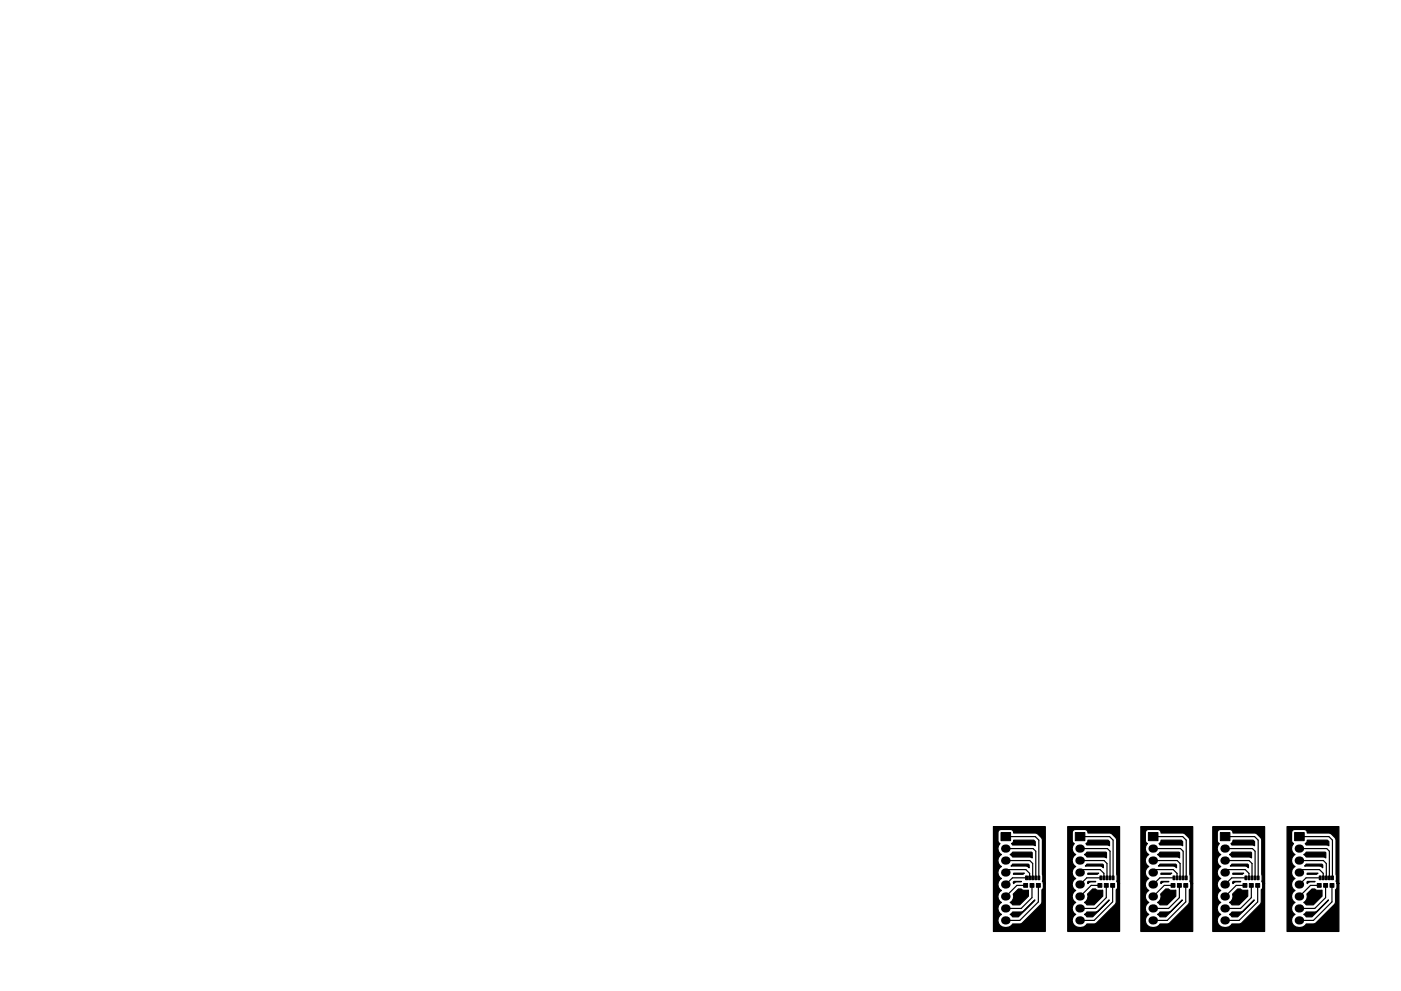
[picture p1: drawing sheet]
<svg xmlns="http://www.w3.org/2000/svg" width="297mm" height="210mm" viewBox="0 0 297 210" stroke-linecap="round" stroke-linejoin="round" font-family="sans-serif">
<g fill="#000" stroke="#000" stroke-width=".21">
<path d="M212.2 176.6h2.1v1.8h-2.1zM228 176.6h2v1.8h-2zM243.5 176.6h2v1.8h-2zM258.7 176.6h2.1v1.8h-2.1zM274.5 176.6h2v1.8h-2zM217.5 185.8h.4v.8h-.4zM217 187.4h.9v.8h-.9zM218.1 185.8h.4v.8h-.4zM218.8 185.8h.4v.8h-.4zM218.4 187.4h.8v.8h-.8zM219.4 185.8h.4v.8h-.4zM220.1 185.8h.4v.8h-.4z"/>
<path d="M219.7 187.4h.9v.8h-.9zM233.2 185.8h.4v.8h-.4zM232.8 187.4h.8v.8h-.8zM233.9 185.8h.4v.8h-.4zM234.5 185.8h.4v.8h-.4zM234.1 187.4h.9v.8h-.9zM235.2 185.8h.4v.8h-.4zM235.8 185.8h.4v.8h-.4zM235.5 187.4h.8v.8h-.8zM248.7 185.8h.4v.8h-.4zM248.3 187.4h.8v.8h-.8zM249.4 185.8h.4v.8h-.4z"/>
<path d="M250 185.8h.4v.8h-.4zM249.6 187.4h.9v.8h-.9zM250.7 185.8h.4v.8h-.4zM251.3 185.8h.4v.8h-.4zM251 187.4h.8v.8h-.8zM264 185.8h.4v.8h-.4zM263.5 187.4h.9v.8h-.9zM264.6 185.8h.4v.8h-.4zM265.3 185.8h.4v.8h-.4zM264.9 187.4h.8v.8h-.8zM265.9 185.8h.4v.8h-.4zM266.6 185.8h.4v.8h-.4z"/>
<path d="M266.2 187.4h.9v.8h-.9zM279.7 185.8h.4v.8h-.4zM279.3 187.4h.8v.8h-.8zM280.4 185.8h.4v.8h-.4zM281 185.8h.4v.8h-.4zM280.6 187.4h.9v.8h-.9zM281.7 185.8h.4v.8h-.4zM282.3 185.8h.4v.8h-.4zM282 187.4h.8v.8h-.8z"/>
</g>
<g fill="none" stroke="#000" stroke-width="1.7">
<path d="M213.1 180h.3M213.1 182.6h.3M213.1 185.1h.3M213.1 187.7h.3M213.1 190.2h.3M213.1 192.7h.3M213.1 195.3h.3M228.8 180h.4M228.8 182.6h.4M228.8 185.1h.4M228.8 187.7h.4M228.8 190.2h.4"/>
<path d="M228.8 192.7h.4M228.8 195.3h.4M244.3 180h.4M244.3 182.6h.4M244.3 185.1h.4M244.3 187.7h.4M244.3 190.2h.4M244.3 192.7h.4M244.3 195.3h.4M259.6 180h.3M259.6 182.6h.3M259.6 185.1h.3"/>
<path d="M259.6 187.7h.3M259.6 190.2h.3M259.6 192.7h.3M259.6 195.3h.3M275.3 180h.4M275.3 182.6h.4M275.3 185.1h.4M275.3 187.7h.4M275.3 190.2h.4M275.3 192.7h.4M275.3 195.3h.4"/>
</g>
<g fill="none" stroke="#000" stroke-width=".25">
<path d="M213.3 177.5h6.2l.8 .7v8M229 177.5h6.3l.7 .7v8M244.5 177.5h6.3l.7 .7v8M259.8 177.5h6.2l.8 .7v8M275.5 177.5h6.3l.7 .7v8M213.3 180h5.7l.6 .6v5.6M213.3 182.6h5l.7 .6v3M213.3 185.1l.6-.6h3.6l.8 .8v.9M217.5 187.8h-1.9l-2.3 2.4M217.7 186.2h-3l-1.4 1.5M218.8 187.8v2.6l-2.3 2.3h-3.2M220.2 187.8v3.5l-4 4h-2.9"/>
<path d="M229 180h5.8l.6 .6v5.6M229 182.6h5.1l.6 .6v3M229 185.1l.6-.6h3.7l.8 .8v.9M233.2 187.8h-1.8l-2.4 2.4M233.4 186.2h-3l-1.4 1.5M234.6 187.8v2.6l-2.3 2.3h-3.3M235.9 187.8v3.5l-3.9 4h-3M244.5 180h5.8l.6 .6v5.6M244.5 182.6h5.1l.6 .6v3M244.5 185.1l.6-.6h3.7l.8 .8v.9M248.7 187.8h-1.8l-2.4 2.4M248.9 186.2h-3l-1.4 1.5"/>
<path d="M250.1 187.8v2.6l-2.3 2.3h-3.3M251.4 187.8v3.5l-3.9 4h-3M259.8 180h5.7l.6 .6v5.6M259.8 182.6h5l.7 .6v3M259.8 185.1l.6-.6h3.6l.8 .8v.9M264 187.8h-1.9l-2.3 2.4M264.2 186.2h-3l-1.4 1.5M265.3 187.8v2.6l-2.3 2.3h-3.2M266.7 187.8v3.5l-4 4h-2.9M275.5 180h5.8l.6 .6v5.6M275.5 182.6h5.1l.6 .6v3M275.5 185.1l.6-.6h3.7l.8 .8v.9"/>
<path d="M279.7 187.8h-1.8l-2.4 2.4M279.9 186.2h-3l-1.4 1.5M281.1 187.8v2.6l-2.3 2.3h-3.3M282.4 187.8v3.5l-3.9 4h-3"/>
</g>
<g fill="#000" stroke="#000" stroke-width=".25">
<path d="M214.9 178.3h4.3l.3 .3v.8l-.5-.1h-4.3l-.2-.3 .4-.4zM230.7 178.3h4.2l.3 .3v.8l-.4-.1h-4.4l-.2-.3 .4-.4zM246.2 178.3h4.2l.3 .3v.8l-.4-.1h-4.4l-.2-.3 .4-.4zM261.4 178.3h4.3l.3 .3v.8l-.5-.1h-4.3l-.2-.3 .4-.4zM277.2 178.3h4.2l.3 .3v.8l-.4-.1h-4.4l-.2-.3 .4-.4zM210.6 175.4h11v12h-.4l-.2-.4v-8.8a2.11 2.11 0 0 0-1.5-1.5l-4.6-.1a.65 .65 0 0 0-.6-.6h-2.1a.65 .65 0 0 0-.6 .6v1.8l.2 .4 .2 .2a1.46 1.46 0 0 0 .3 2.3 1.45 1.45 0 0 0 0 2.5 1.45 1.45 0 0 0 0 2.6 1.45 1.45 0 0 0 0 2.5 1.45 1.45 0 0 0 0 2.6 1.45 1.45 0 0 0 0 2.5 1.51 1.51 0 0 0-.6 1.9 1.51 1.51 0 0 0 1.7 .9l.6-.1 .7-.7h1.5l.6-.2 3.9-3.9 .2-.6v-2.5l.3-.3v-1.1h.4v10.2h-11zM214.7 183.3h3.3l.2 .2v.6l-.7-.4h-3.2zM214.2 181.3l.5-.5h4l.1 1.2-.5-.2h-3.6zM214.8 189.7l1.1-1.1h.6l.5 .3h1v1.2l-1.8 1.9h-1.5l-.5-.5a1.42 1.42 0 0 0 .6-1.8zM214.8 187.2l.2-.2h1.6l-1.3 .1-.4 .4zM214.9 185.3h2.3l-.3 .2h-2zM214.2 194l.5-.5 2.1-.1 2.6-2.5-3.5 3.6h-1.2z"/>
<path d="M226.4 175.4h11v12h-.4l-.3-.4 .1-8.8a2.11 2.11 0 0 0-1.5-1.5l-4.6-.1a.65 .65 0 0 0-.7-.6h-2a.65 .65 0 0 0-.7 .6v1.8l.2 .4 .3 .2a1.46 1.46 0 0 0 .3 2.3 1.45 1.45 0 0 0 0 2.5 1.45 1.45 0 0 0 0 2.6 1.45 1.45 0 0 0 0 2.5 1.45 1.45 0 0 0 0 2.6 1.45 1.45 0 0 0 0 2.5 1.51 1.51 0 0 0-.7 1.9 1.51 1.51 0 0 0 1.8 .9l.6-.1 .6-.7h1.6l.5-.2 3.9-3.9 .3-.6v-2.5l.2-.3 .1-1.1h.4v10.2h-11zM230.4 183.3h3.4l.1 .2v.6l-.6-.4h-3.2zM229.9 181.3l.5-.5h4.1l.1 1.2-.5-.2h-3.7zM230.6 189.7l1.1-1.1h.6l.5 .3h1v1.2l-1.9 1.9h-1.5l-.5-.5a1.42 1.42 0 0 0 .7-1.8zM230.6 187.2l.1-.2h1.6l-1.2 .1-.5 .4zM230.7 185.3h2.2l-.2 .2h-2.1zM229.9 194l.5-.5 2.2-.1 2.5-2.5-3.4 3.6h-1.3zM241.9 175.4h11v12h-.4l-.3-.4 .1-8.8a2.11 2.11 0 0 0-1.5-1.5l-4.6-.1a.65 .65 0 0 0-.7-.6h-2a.65 .65 0 0 0-.7 .6v1.8l.2 .4 .3 .2a1.46 1.46 0 0 0 .3 2.3 1.45 1.45 0 0 0 0 2.5 1.45 1.45 0 0 0 0 2.6 1.45 1.45 0 0 0 0 2.5 1.45 1.45 0 0 0 0 2.6 1.45 1.45 0 0 0 0 2.5 1.51 1.51 0 0 0-.7 1.9 1.51 1.51 0 0 0 1.8 .9l.6-.1 .6-.7h1.6l.5-.2 3.9-3.9 .3-.6v-2.5l.2-.3 .1-1.1h.4v10.2h-11zM245.9 183.3h3.4l.1 .2v.6l-.6-.4h-3.2zM245.4 181.3l.5-.5h4.1l.1 1.2-.5-.2h-3.7zM247.2 188.6h.6l.5 .3h1v1.2l-1.9 1.9h-1.5l-.5-.5a1.42 1.42 0 0 0 .7-1.8zM246.1 187.2l.1-.2h1.6l-1.2 .1-.5 .4z"/>
<path d="M246.2 185.3h2.2l-.2 .2h-2.1zM245.4 194l.5-.5 2.2-.1 2.5-2.5-3.4 3.6h-1.3zM257.1 175.4h11v12h-.4l-.2-.4v-8.8a2.11 2.11 0 0 0-1.5-1.5l-4.6-.1a.65 .65 0 0 0-.6-.6h-2.1a.65 .65 0 0 0-.6 .6v1.8l.2 .4 .2 .2a1.46 1.46 0 0 0 .3 2.3 1.45 1.45 0 0 0 0 2.5 1.45 1.45 0 0 0 0 2.6 1.45 1.45 0 0 0 0 2.5 1.45 1.45 0 0 0 0 2.6 1.45 1.45 0 0 0 0 2.5 1.51 1.51 0 0 0-.6 1.9 1.51 1.51 0 0 0 1.7 .9l.6-.1 .7-.7h1.5l.6-.2 3.9-3.9 .2-.6v-2.5l.3-.3v-1.1h.4v10.2h-11zM261.2 183.3h3.3l.2 .2v.6l-.7-.4h-3.2zM260.7 181.3l.5-.5h4l.1 1.2-.5-.2h-3.6zM262.4 188.6h.6l.5 .3h1v1.2l-1.8 1.9h-1.5l-.5-.5a1.42 1.42 0 0 0 .6-1.8zM261.5 187h1.6l-1.3 .1-.4 .4-.1-.3zM261.4 185.3h2.3l-.3 .2h-2zM260.7 194l.5-.5 2.1-.1 2.6-2.5-3.5 3.6h-1.2zM272.9 175.4h11v12h-.4l-.3-.4 .1-8.8a2.11 2.11 0 0 0-1.5-1.5l-4.6-.1a.65 .65 0 0 0-.7-.6h-2a.65 .65 0 0 0-.7 .6v1.8l.2 .4 .3 .2a1.47 1.47 0 0 0 .3 2.3 1.45 1.45 0 0 0 0 2.5 1.45 1.45 0 0 0 0 2.6 1.45 1.45 0 0 0 0 2.5 1.45 1.45 0 0 0 0 2.6 1.45 1.45 0 0 0 0 2.5 1.51 1.51 0 0 0-.7 1.9 1.51 1.51 0 0 0 1.8 .9l.6-.1 .6-.7h1.6l.5-.2 3.9-3.9 .3-.6v-2.5l.2-.3 .1-1.1h.4v10.2h-11zM276.9 183.3h3.4l.1 .2v.6l-.6-.4h-3.2zM276.4 181.3l.5-.5h4.1l.1 1.2-.5-.2h-3.7z"/>
<path d="M277.1 189.7l1.1-1.1h.6l.5 .3h1v1.2l-1.9 1.9h-1.5l-.5-.5a1.42 1.42 0 0 0 .7-1.8zM277.2 187h1.6l-1.2 .1-.5 .4v-.3zM277.2 185.3h2.2l-.2 .2h-2.1zM276.4 194l.5-.5 2.2-.1 2.5-2.5-3.4 3.6h-1.3z"/>
</g>
</svg>
